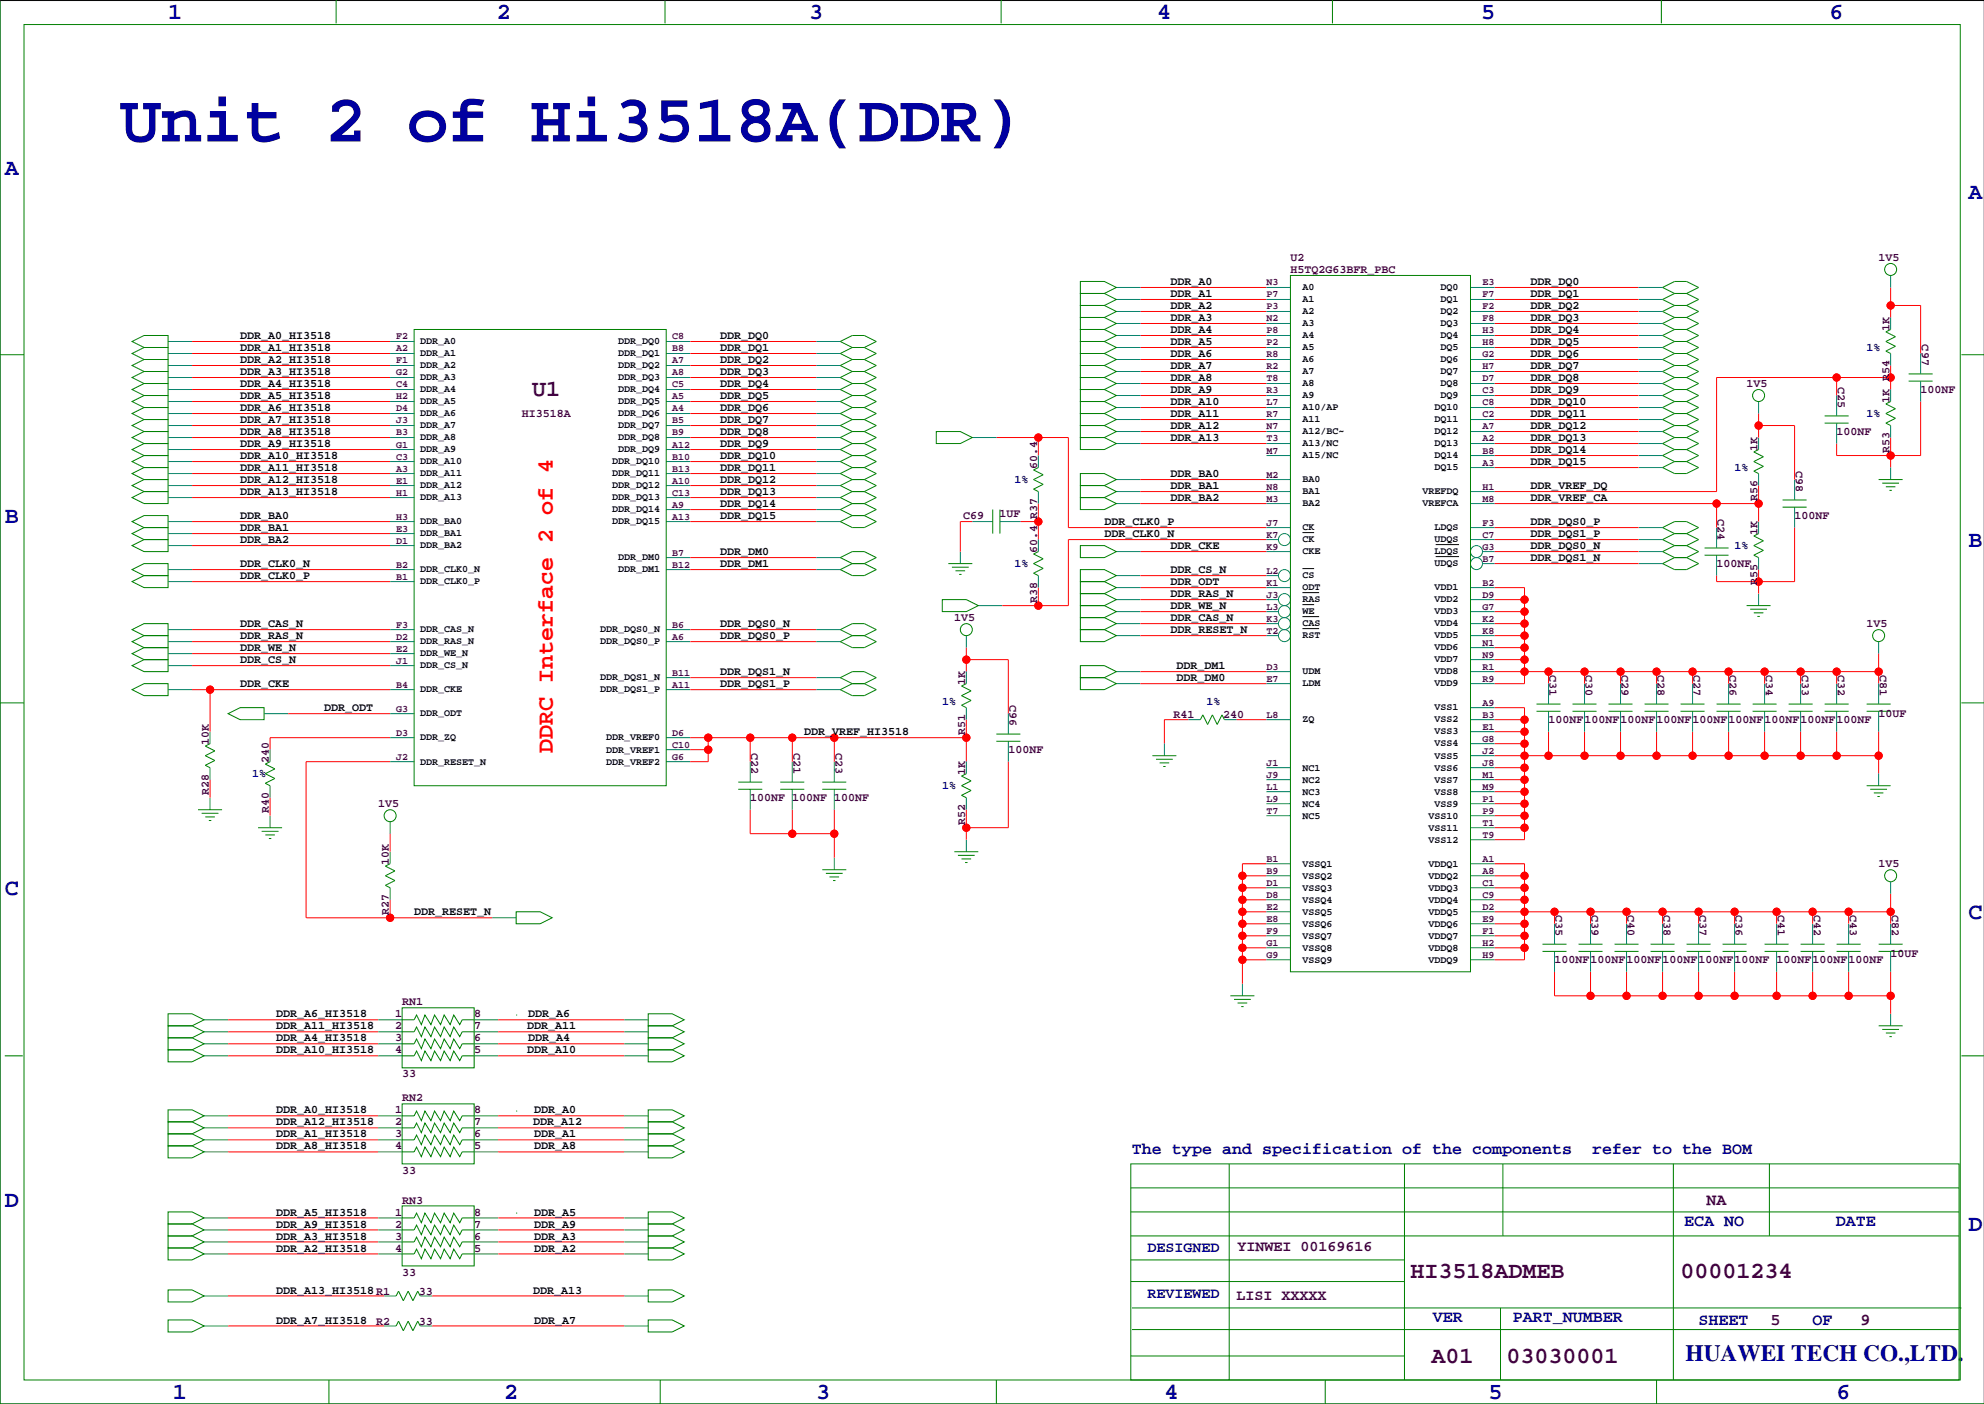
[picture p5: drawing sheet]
<svg xmlns="http://www.w3.org/2000/svg" width="420mm" height="297mm" viewBox="0 0 420 297" stroke-linecap="round" stroke-linejoin="round" font-family="sans-serif">
<defs><g id="words">
<text font-size="14.5" fill="#0000a0" x="25.4" y="29.9">Unit 2 of Hi3518A(DDR)</text>
<g font-size="4.9" fill="#0000a0">
<text x="35.6" y="3.9">1</text>
<text x="105.2" y="3.9">2</text>
<text x="171.2" y="3.9">3</text>
<text x="244.9" y="3.9">4</text>
<text x="313.4" y="3.9">5</text>
<text x="387.1" y="3.9">6</text>
<text x="1" y="36.9">A</text>
<text x="416.6" y="42">A</text>
<text x="1" y="110.6">B</text>
<text x="416.6" y="115.7">B</text>
<text x="1" y="189.3">C</text>
<text x="416.6" y="194.4">C</text>
<text x="1" y="255.4">D</text>
<text x="416.6" y="260.5">D</text>
<text x="356.6" y="288">HUAWEI TECH CO.,LTD.</text>
<text x="36.6" y="296">1</text>
<text x="106.7" y="296">2</text>
<text x="172.7" y="296">3</text>
<text x="246.4" y="296">4</text>
<text x="315" y="296">5</text>
<text x="388.6" y="296">6</text>
</g>
<g font-size="4.9" fill="#400040">
<text x="112.6" y="83.8">U1</text>
<text x="298.5" y="270.5">HI3518ADMEB</text>
<text x="355.6" y="270.5">00001234</text>
<text x="302.9" y="288.3">A01</text>
<text x="318.8" y="288.3">03030001</text>
</g>
<text font-size="4.9" fill="#f00" x="117" y="159.2" transform="rotate(-90 117 159.2)">DDRC Interface 2 of 4</text>
<g font-size="3.5" fill="#0000a0">
<text x="239.5" y="244.2">The type and specification of the components</text>
<text x="336.9" y="244.2">refer to the BOM</text>
<text x="356.4" y="259.4">ECA NO</text>
<text x="388.5" y="259.4">DATE</text>
<text x="303.1" y="279.7">VER</text>
<text x="320.1" y="279.7">PART_NUMBER</text>
<text x="359.4" y="280.3">SHEET</text>
<text x="383.5" y="280.3">OF</text>
</g>
<g font-size="3.5" fill="#400040">
<text x="361.1" y="254.9">NA</text>
<text x="374.6" y="280.3">5</text>
<text x="393.7" y="280.3">9</text>
</g>
<g font-size="3.2" fill="#0000a0">
<text x="242.8" y="264.9">DESIGNED</text>
<text x="242.8" y="274.5">REVIEWED</text>
</g>
<g font-size="3.2" fill="#400040">
<text x="261.9" y="264.7">YINWEI 00169616</text>
<text x="261.6" y="275.1">LISI XXXXX</text>
</g>
<g font-size="2.5" fill="#400040">
<text x="273.1" y="55.2">U2</text>
<text x="273.1" y="57.8">H5TQ2G63BFR_PBC</text>
<text x="397.5" y="55.2">1V5</text>
<text x="399.8" y="70" transform="rotate(-90 399.8 70)">1K</text>
<text x="406.6" y="72.9" transform="rotate(90 406.6 72.9)">C97</text>
<text x="369.6" y="81.9">1V5</text>
<text x="388.8" y="81.8" transform="rotate(90 388.8 81.8)">C25</text>
<text x="399.8" y="80.5" transform="rotate(-90 399.8 80.5)">R54</text>
<text x="406.4" y="83.2">100NF</text>
<text x="110.4" y="88.2">HI3518A</text>
<text x="399.8" y="85.2" transform="rotate(-90 399.8 85.2)">1K</text>
<text x="371.9" y="95.4" transform="rotate(-90 371.9 95.4)">1K</text>
<text x="388.6" y="92.1">100NF</text>
<text x="399.8" y="95.7" transform="rotate(-90 399.8 95.7)">R53</text>
<text x="219.5" y="99.2" transform="rotate(-90 219.5 99.2)">60.4</text>
<text x="380" y="99.6" transform="rotate(90 380 99.6)">C98</text>
<text x="371.9" y="105.9" transform="rotate(-90 371.9 105.9)">R56</text>
<text x="203.8" y="109.8">C69</text>
<text x="211.5" y="109.4">1UF</text>
<text x="219.5" y="109.7" transform="rotate(-90 219.5 109.7)">R37</text>
<text x="363.4" y="109.7" transform="rotate(90 363.4 109.7)">C24</text>
<text x="371.9" y="113.1" transform="rotate(-90 371.9 113.1)">1K</text>
<text x="379.7" y="109.8">100NF</text>
<text x="219.5" y="117" transform="rotate(-90 219.5 117)">60.4</text>
<text x="363.2" y="120">100NF</text>
<text x="371.9" y="123.7" transform="rotate(-90 371.9 123.7)">R55</text>
<text x="201.9" y="131.4">1V5</text>
<text x="219.5" y="127.5" transform="rotate(-90 219.5 127.5)">R38</text>
<text x="395" y="132.7">1V5</text>
<text x="327.9" y="142.7" transform="rotate(90 327.9 142.7)">C31</text>
<text x="335.5" y="142.7" transform="rotate(90 335.5 142.7)">C30</text>
<text x="343.1" y="142.7" transform="rotate(90 343.1 142.7)">C29</text>
<text x="350.7" y="142.7" transform="rotate(90 350.7 142.7)">C28</text>
<text x="358.4" y="142.7" transform="rotate(90 358.4 142.7)">C27</text>
<text x="366" y="142.7" transform="rotate(90 366 142.7)">C26</text>
<text x="373.6" y="142.7" transform="rotate(90 373.6 142.7)">C34</text>
<text x="381.2" y="142.7" transform="rotate(90 381.2 142.7)">C33</text>
<text x="388.8" y="142.7" transform="rotate(90 388.8 142.7)">C32</text>
<text x="397.7" y="142.7" transform="rotate(90 397.7 142.7)">C81</text>
<text x="204.2" y="144.9" transform="rotate(-90 204.2 144.9)">1K</text>
<text x="213.6" y="149.1" transform="rotate(90 213.6 149.1)">C96</text>
<text x="204.2" y="155.4" transform="rotate(-90 204.2 155.4)">R51</text>
<text x="248.3" y="152">R41</text>
<text x="258.8" y="152">240</text>
<text x="327.7" y="153">100NF</text>
<text x="335.3" y="153">100NF</text>
<text x="342.9" y="153">100NF</text>
<text x="350.5" y="153">100NF</text>
<text x="358.1" y="153">100NF</text>
<text x="365.8" y="153">100NF</text>
<text x="373.4" y="153">100NF</text>
<text x="381" y="153">100NF</text>
<text x="388.6" y="153">100NF</text>
<text x="397.5" y="151.8">10UF</text>
<text x="44.2" y="157.6" transform="rotate(-90 44.2 157.6)">10K</text>
<text x="56.9" y="161.4" transform="rotate(-90 56.9 161.4)">240</text>
<text x="159" y="159.2" transform="rotate(90 159 159.2)">C22</text>
<text x="167.9" y="159.2" transform="rotate(90 167.9 159.2)">C21</text>
<text x="176.8" y="159.2" transform="rotate(90 176.8 159.2)">C23</text>
<text x="213.4" y="159.4">100NF</text>
<text x="204.2" y="163.9" transform="rotate(-90 204.2 163.9)">1K</text>
<text x="44.2" y="168.1" transform="rotate(-90 44.2 168.1)">R28</text>
<text x="56.9" y="171.9" transform="rotate(-90 56.9 171.9)">R40</text>
<text x="80" y="170.8">1V5</text>
<text x="158.7" y="169.5">100NF</text>
<text x="167.6" y="169.5">100NF</text>
<text x="176.5" y="169.5">100NF</text>
<text x="204.2" y="174.5" transform="rotate(-90 204.2 174.5)">R52</text>
<text x="82.3" y="183" transform="rotate(-90 82.3 183)">10K</text>
<text x="397.5" y="183.5">1V5</text>
<text x="82.3" y="193.5" transform="rotate(-90 82.3 193.5)">R27</text>
<text x="329.2" y="193.5" transform="rotate(90 329.2 193.5)">C35</text>
<text x="336.8" y="193.5" transform="rotate(90 336.8 193.5)">C39</text>
<text x="344.4" y="193.5" transform="rotate(90 344.4 193.5)">C40</text>
<text x="352" y="193.5" transform="rotate(90 352 193.5)">C38</text>
<text x="359.6" y="193.5" transform="rotate(90 359.6 193.5)">C37</text>
<text x="367.3" y="193.5" transform="rotate(90 367.3 193.5)">C36</text>
<text x="376.1" y="193.5" transform="rotate(90 376.1 193.5)">C41</text>
<text x="383.8" y="193.5" transform="rotate(90 383.8 193.5)">C42</text>
<text x="391.4" y="193.5" transform="rotate(90 391.4 193.5)">C43</text>
<text x="400.3" y="193.5" transform="rotate(90 400.3 193.5)">C82</text>
<text x="328.9" y="203.8">100NF</text>
<text x="336.6" y="203.8">100NF</text>
<text x="344.2" y="203.8">100NF</text>
<text x="351.8" y="203.8">100NF</text>
<text x="359.4" y="203.8">100NF</text>
<text x="367" y="203.8">100NF</text>
<text x="375.9" y="203.8">100NF</text>
<text x="383.5" y="203.8">100NF</text>
<text x="391.2" y="203.8">100NF</text>
<text x="400" y="202.6">10UF</text>
<text x="83.6" y="215.3">1</text>
<text x="85.1" y="212.7">RN1</text>
<text x="100.3" y="215.3">8</text>
<text x="83.6" y="217.8">2</text>
<text x="83.6" y="220.3">3</text>
<text x="100.3" y="220.3">6</text>
<text x="100.3" y="217.8">7</text>
<text x="83.6" y="222.9">4</text>
<text x="85.1" y="228">33</text>
<text x="100.3" y="222.9">5</text>
<text x="85.1" y="233">RN2</text>
<text x="83.6" y="238.1">2</text>
<text x="83.6" y="235.6">1</text>
<text x="100.3" y="235.6">8</text>
<text x="100.3" y="238.1">7</text>
<text x="83.6" y="243.2">4</text>
<text x="83.6" y="240.7">3</text>
<text x="100.3" y="240.7">6</text>
<text x="100.3" y="243.2">5</text>
<text x="85.1" y="248.3">33</text>
<text x="83.6" y="257.2">1</text>
<text x="85.1" y="254.6">RN3</text>
<text x="100.3" y="257.2">8</text>
<text x="83.6" y="259.7">2</text>
<text x="83.6" y="262.2">3</text>
<text x="100.3" y="262.2">6</text>
<text x="100.3" y="259.7">7</text>
<text x="83.6" y="264.8">4</text>
<text x="85.1" y="269.9">33</text>
<text x="100.3" y="264.8">5</text>
<text x="88.6" y="273.9">33</text>
<text x="79.6" y="280.3">R2</text>
<text x="88.6" y="280.3">33</text>
</g>
<g font-size="2.5">
<text x="247.6" y="60.3">DDR_A0</text>
<text x="247.6" y="62.9">DDR_A1</text>
<text x="247.6" y="65.4">DDR_A2</text>
<text x="323.9" y="60.3">DDR_DQ0</text>
<text x="323.9" y="62.9">DDR_DQ1</text>
<text x="323.9" y="65.4">DDR_DQ2</text>
<text x="50.8" y="71.7">DDR_A0_HI3518</text>
<text x="152.4" y="71.7">DDR_DQ0</text>
<text x="247.6" y="67.9">DDR_A3</text>
<text x="247.6" y="70.5">DDR_A4</text>
<text x="323.9" y="67.9">DDR_DQ3</text>
<text x="323.9" y="70.5">DDR_DQ4</text>
<text x="50.8" y="76.8">DDR_A2_HI3518</text>
<text x="50.8" y="74.3">DDR_A1_HI3518</text>
<text x="152.4" y="76.8">DDR_DQ2</text>
<text x="152.4" y="74.3">DDR_DQ1</text>
<text x="247.6" y="73">DDR_A5</text>
<text x="247.6" y="75.6">DDR_A6</text>
<text x="323.9" y="73">DDR_DQ5</text>
<text x="323.9" y="75.6">DDR_DQ6</text>
<text x="50.8" y="81.9">DDR_A4_HI3518</text>
<text x="50.8" y="79.4">DDR_A3_HI3518</text>
<text x="152.4" y="81.9">DDR_DQ4</text>
<text x="152.4" y="79.4">DDR_DQ3</text>
<text x="247.6" y="78.1">DDR_A7</text>
<text x="247.6" y="80.6">DDR_A8</text>
<text x="247.6" y="83.2">DDR_A9</text>
<text x="323.9" y="78.1">DDR_DQ7</text>
<text x="323.9" y="80.6">DDR_DQ8</text>
<text x="323.9" y="83.2">DDR_DQ9</text>
<text x="50.8" y="89.5">DDR_A7_HI3518</text>
<text x="50.8" y="87">DDR_A6_HI3518</text>
<text x="50.8" y="84.4">DDR_A5_HI3518</text>
<text x="152.4" y="89.5">DDR_DQ7</text>
<text x="152.4" y="87">DDR_DQ6</text>
<text x="152.4" y="84.4">DDR_DQ5</text>
<text x="247.6" y="85.7">DDR_A10</text>
<text x="247.6" y="88.3">DDR_A11</text>
<text x="323.9" y="85.7">DDR_DQ10</text>
<text x="323.9" y="88.3">DDR_DQ11</text>
<text x="50.8" y="94.6">DDR_A9_HI3518</text>
<text x="50.8" y="92.1">DDR_A8_HI3518</text>
<text x="152.4" y="94.6">DDR_DQ9</text>
<text x="152.4" y="92.1">DDR_DQ8</text>
<text x="247.6" y="90.8">DDR_A12</text>
<text x="247.6" y="93.3">DDR_A13</text>
<text x="323.9" y="90.8">DDR_DQ12</text>
<text x="323.9" y="93.3">DDR_DQ13</text>
<text x="323.9" y="95.9">DDR_DQ14</text>
<text x="50.8" y="99.7">DDR_A11_HI3518</text>
<text x="50.8" y="97.1">DDR_A10_HI3518</text>
<text x="152.4" y="99.7">DDR_DQ11</text>
<text x="152.4" y="97.1">DDR_DQ10</text>
<text x="247.6" y="101">DDR_BA0</text>
<text x="323.9" y="98.4">DDR_DQ15</text>
<text x="50.8" y="104.8">DDR_A13_HI3518</text>
<text x="50.8" y="102.2">DDR_A12_HI3518</text>
<text x="152.4" y="107.3">DDR_DQ14</text>
<text x="152.4" y="104.8">DDR_DQ13</text>
<text x="152.4" y="102.2">DDR_DQ12</text>
<text x="247.6" y="106">DDR_BA2</text>
<text x="247.6" y="103.5">DDR_BA1</text>
<text x="323.9" y="106">DDR_VREF_CA</text>
<text x="323.9" y="103.5">DDR_VREF_DQ</text>
<text x="50.8" y="112.4">DDR_BA1</text>
<text x="50.8" y="109.8">DDR_BA0</text>
<text x="152.4" y="109.8">DDR_DQ15</text>
<text x="233.7" y="113.7">DDR_CLK0_N</text>
<text x="233.7" y="111.1">DDR_CLK0_P</text>
<text x="323.9" y="113.7">DDR_DQS1_P</text>
<text x="323.9" y="111.1">DDR_DQS0_P</text>
<text x="50.8" y="114.9">DDR_BA2</text>
<text x="152.4" y="117.5">DDR_DM0</text>
<text x="247.6" y="116.2">DDR_CKE</text>
<text x="323.9" y="118.7">DDR_DQS1_N</text>
<text x="323.9" y="116.2">DDR_DQS0_N</text>
<text x="50.8" y="120">DDR_CLK0_N</text>
<text x="50.8" y="122.5">DDR_CLK0_P</text>
<text x="152.4" y="120">DDR_DM1</text>
<text x="247.6" y="123.8">DDR_ODT</text>
<text x="247.6" y="121.3">DDR_CS_N</text>
<text x="247.6" y="131.4">DDR_CAS_N</text>
<text x="247.6" y="128.9">DDR_WE_N</text>
<text x="247.6" y="126.4">DDR_RAS_N</text>
<text x="50.8" y="132.7">DDR_CAS_N</text>
<text x="50.8" y="135.2">DDR_RAS_N</text>
<text x="50.8" y="137.8">DDR_WE_N</text>
<text x="152.4" y="135.2">DDR_DQS0_P</text>
<text x="152.4" y="132.7">DDR_DQS0_N</text>
<text x="247.6" y="134">DDR_RESET_N</text>
<text x="50.8" y="140.3">DDR_CS_N</text>
<text x="152.4" y="142.9">DDR_DQS1_N</text>
<text x="248.9" y="141.6">DDR_DM1</text>
<text x="50.8" y="145.4">DDR_CKE</text>
<text x="152.4" y="145.4">DDR_DQS1_P</text>
<text x="248.9" y="144.1">DDR_DM0</text>
<text x="68.6" y="150.5">DDR_ODT</text>
<text x="170.2" y="155.6">DDR_VREF_HI3518</text>
<text x="87.6" y="193.7">DDR_RESET_N</text>
<text x="58.4" y="215.3">DDR_A6_HI3518</text>
<text x="111.8" y="215.3">DDR_A6</text>
<text x="58.4" y="217.8">DDR_A11_HI3518</text>
<text x="58.4" y="220.3">DDR_A4_HI3518</text>
<text x="111.5" y="217.8">DDR_A11</text>
<text x="111.8" y="220.3">DDR_A4</text>
<text x="58.4" y="222.9">DDR_A10_HI3518</text>
<text x="111.5" y="222.9">DDR_A10</text>
<text x="58.4" y="238.1">DDR_A12_HI3518</text>
<text x="58.4" y="235.6">DDR_A0_HI3518</text>
<text x="112.8" y="238.1">DDR_A12</text>
<text x="113" y="235.6">DDR_A0</text>
<text x="58.4" y="240.7">DDR_A1_HI3518</text>
<text x="58.4" y="243.2">DDR_A8_HI3518</text>
<text x="113" y="240.7">DDR_A1</text>
<text x="113" y="243.2">DDR_A8</text>
<text x="58.4" y="257.2">DDR_A5_HI3518</text>
<text x="113" y="257.2">DDR_A5</text>
<text x="58.4" y="262.2">DDR_A3_HI3518</text>
<text x="58.4" y="259.7">DDR_A9_HI3518</text>
<text x="113" y="262.2">DDR_A3</text>
<text x="113" y="259.7">DDR_A9</text>
<text x="58.4" y="264.8">DDR_A2_HI3518</text>
<text x="113" y="264.8">DDR_A2</text>
<text x="58.4" y="273.7">DDR_A13_HI3518 R1</text>
<text x="112.8" y="273.7">DDR_A13</text>
<text x="58.4" y="280">DDR_A7_HI3518</text>
<text x="113" y="280">DDR_A7</text>
</g>
<g font-size="2.5" fill="#0000a0">
<text x="395" y="74.3">1%</text>
<text x="395" y="88.3">1%</text>
<text x="367" y="99.7">1%</text>
<text x="214.6" y="102.2">1%</text>
<text x="367" y="116.2">1%</text>
<text x="214.6" y="120">1%</text>
<text x="199.4" y="149.2">1%</text>
<text x="255.3" y="149.2">1%</text>
<text x="53.3" y="164.5">1%</text>
<text x="199.4" y="167">1%</text>
</g>
<g font-size="2.1" fill="#400040">
<text x="268" y="65.5">P3</text>
<text x="268" y="62.9">P7</text>
<text x="268" y="60.4">N3</text>
<text x="313.7" y="65.5">F2</text>
<text x="313.7" y="62.9">F7</text>
<text x="313.7" y="60.4">E3</text>
<text x="83.8" y="71.8">F2</text>
<text x="142.2" y="71.8">C8</text>
<text x="268" y="70.5">P8</text>
<text x="268" y="68">N2</text>
<text x="313.7" y="70.5">H3</text>
<text x="313.7" y="68">F8</text>
<text x="83.8" y="74.4">A2</text>
<text x="83.8" y="76.9">F1</text>
<text x="142.2" y="74.4">B8</text>
<text x="142.2" y="76.9">A7</text>
<text x="268" y="75.6">R8</text>
<text x="268" y="73.1">P2</text>
<text x="313.7" y="75.6">G2</text>
<text x="313.7" y="73.1">H8</text>
<text x="83.8" y="79.4">G2</text>
<text x="83.8" y="82">C4</text>
<text x="142.2" y="79.4">A8</text>
<text x="142.2" y="82">C5</text>
<text x="268" y="83.2">R3</text>
<text x="268" y="80.7">T8</text>
<text x="268" y="78.2">R2</text>
<text x="313.7" y="83.2">C3</text>
<text x="313.7" y="80.7">D7</text>
<text x="313.7" y="78.2">H7</text>
<text x="83.8" y="84.5">H2</text>
<text x="83.8" y="87.1">D4</text>
<text x="83.8" y="89.6">J3</text>
<text x="142.2" y="84.5">A5</text>
<text x="142.2" y="87.1">A4</text>
<text x="142.2" y="89.6">B5</text>
<text x="268" y="88.3">R7</text>
<text x="268" y="85.8">L7</text>
<text x="313.7" y="88.3">C2</text>
<text x="313.7" y="85.8">C8</text>
<text x="83.8" y="92.1">B3</text>
<text x="83.8" y="94.7">G1</text>
<text x="142.2" y="92.1">B9</text>
<text x="142.2" y="94.7">A12</text>
<text x="268" y="95.9">M7</text>
<text x="268" y="90.9">N7</text>
<text x="268" y="93.4">T3</text>
<text x="313.7" y="95.9">B8</text>
<text x="313.7" y="93.4">A2</text>
<text x="313.7" y="90.9">A7</text>
<text x="83.8" y="97.2">C3</text>
<text x="83.8" y="99.8">A3</text>
<text x="142.2" y="97.2">B10</text>
<text x="142.2" y="99.8">B13</text>
<text x="268" y="101">M2</text>
<text x="313.7" y="98.5">A3</text>
<text x="83.8" y="102.3">E1</text>
<text x="83.8" y="104.8">H1</text>
<text x="142.2" y="102.3">A10</text>
<text x="142.2" y="104.8">C13</text>
<text x="142.2" y="107.4">A9</text>
<text x="268" y="106.1">M3</text>
<text x="268" y="103.6">N8</text>
<text x="313.7" y="103.6">H1</text>
<text x="313.7" y="106.1">M8</text>
<text x="83.8" y="109.9">H3</text>
<text x="83.8" y="112.5">E3</text>
<text x="142.2" y="109.9">A13</text>
<text x="268" y="113.7">K7</text>
<text x="268" y="111.2">J7</text>
<text x="313.7" y="113.7">C7</text>
<text x="313.7" y="111.2">F3</text>
<text x="83.8" y="115">D1</text>
<text x="142.2" y="117.5">B7</text>
<text x="268" y="116.3">K9</text>
<text x="313.7" y="118.8">B7</text>
<text x="313.7" y="116.3">G3</text>
<text x="83.8" y="120.1">B2</text>
<text x="83.8" y="122.6">B1</text>
<text x="142.2" y="120.1">B12</text>
<text x="268" y="121.3">L2</text>
<text x="268" y="123.9">K1</text>
<text x="313.7" y="123.9">B2</text>
<text x="268" y="126.4">J3</text>
<text x="268" y="131.5">K3</text>
<text x="268" y="129">L3</text>
<text x="313.7" y="131.5">K2</text>
<text x="313.7" y="129">G7</text>
<text x="313.7" y="126.4">D9</text>
<text x="83.8" y="132.8">F3</text>
<text x="83.8" y="135.3">D2</text>
<text x="83.8" y="137.9">E2</text>
<text x="142.2" y="132.8">B6</text>
<text x="142.2" y="135.3">A6</text>
<text x="268" y="134">T2</text>
<text x="313.7" y="136.6">N1</text>
<text x="313.7" y="134">K8</text>
<text x="83.8" y="140.4">J1</text>
<text x="142.2" y="142.9">B11</text>
<text x="268" y="141.7">D3</text>
<text x="313.7" y="141.7">R1</text>
<text x="313.7" y="139.1">N9</text>
<text x="83.8" y="145.5">B4</text>
<text x="142.2" y="145.5">A11</text>
<text x="268" y="144.2">E7</text>
<text x="313.7" y="149.3">A9</text>
<text x="313.7" y="144.2">R9</text>
<text x="83.8" y="150.6">G3</text>
<text x="83.8" y="155.6">D3</text>
<text x="142.2" y="155.6">D6</text>
<text x="268" y="151.8">L8</text>
<text x="313.7" y="154.4">E1</text>
<text x="313.7" y="151.8">B3</text>
<text x="83.8" y="160.7">J2</text>
<text x="142.2" y="158.2">C10</text>
<text x="142.2" y="160.7">G6</text>
<text x="268" y="162">J1</text>
<text x="313.7" y="162">J8</text>
<text x="313.7" y="159.4">J2</text>
<text x="313.7" y="156.9">G8</text>
<text x="268" y="167.1">L1</text>
<text x="268" y="164.5">J9</text>
<text x="313.7" y="167.1">M9</text>
<text x="313.7" y="164.5">M1</text>
<text x="268" y="172.1">T7</text>
<text x="268" y="169.6">L9</text>
<text x="313.7" y="172.1">P9</text>
<text x="313.7" y="169.6">P1</text>
<text x="313.7" y="177.2">T9</text>
<text x="313.7" y="174.7">T1</text>
<text x="268" y="184.8">B9</text>
<text x="268" y="182.3">B1</text>
<text x="313.7" y="184.8">A8</text>
<text x="313.7" y="182.3">A1</text>
<text x="268" y="189.9">D8</text>
<text x="268" y="187.4">D1</text>
<text x="313.7" y="189.9">C9</text>
<text x="313.7" y="187.4">C1</text>
<text x="268" y="197.5">F9</text>
<text x="268" y="195">E8</text>
<text x="268" y="192.5">E2</text>
<text x="313.7" y="197.5">F1</text>
<text x="313.7" y="195">E9</text>
<text x="313.7" y="192.5">D2</text>
<text x="268" y="202.6">G9</text>
<text x="268" y="200.1">G1</text>
<text x="313.7" y="202.6">H9</text>
<text x="313.7" y="200.1">H2</text>
</g>
<g font-size="2.1">
<text x="275.6" y="64">A1</text>
<text x="275.6" y="61.4">A0</text>
<text x="304.8" y="64">DQ1</text>
<text x="304.8" y="61.4">DQ0</text>
<text x="275.6" y="71.6">A4</text>
<text x="275.6" y="69">A3</text>
<text x="275.6" y="66.5">A2</text>
<text x="304.8" y="71.6">DQ4</text>
<text x="304.8" y="69">DQ3</text>
<text x="304.8" y="66.5">DQ2</text>
<text x="88.9" y="72.8">DDR_A0</text>
<text x="88.9" y="75.4">DDR_A1</text>
<text x="88.9" y="77.9">DDR_A2</text>
<text x="130.8" y="72.8">DDR_DQ0</text>
<text x="130.8" y="75.4">DDR_DQ1</text>
<text x="130.8" y="77.9">DDR_DQ2</text>
<text x="275.6" y="76.7">A6</text>
<text x="275.6" y="74.1">A5</text>
<text x="304.8" y="76.7">DQ6</text>
<text x="304.8" y="74.1">DQ5</text>
<text x="88.9" y="80.5">DDR_A3</text>
<text x="88.9" y="83">DDR_A4</text>
<text x="130.8" y="80.5">DDR_DQ3</text>
<text x="130.8" y="83">DDR_DQ4</text>
<text x="275.6" y="81.7">A8</text>
<text x="275.6" y="79.2">A7</text>
<text x="304.8" y="81.7">DQ8</text>
<text x="304.8" y="79.2">DQ7</text>
<text x="88.9" y="85.5">DDR_A5</text>
<text x="88.9" y="88.1">DDR_A6</text>
<text x="130.8" y="85.5">DDR_DQ5</text>
<text x="130.8" y="88.1">DDR_DQ6</text>
<text x="275.6" y="89.4">A11</text>
<text x="275.6" y="86.8">A10/AP</text>
<text x="275.6" y="84.3">A9</text>
<text x="303.5" y="89.4">DQ11</text>
<text x="303.5" y="86.8">DQ10</text>
<text x="304.8" y="84.3">DQ9</text>
<text x="88.9" y="90.6">DDR_A7</text>
<text x="88.9" y="93.2">DDR_A8</text>
<text x="88.9" y="95.7">DDR_A9</text>
<text x="130.8" y="90.6">DDR_DQ7</text>
<text x="130.8" y="93.2">DDR_DQ8</text>
<text x="130.8" y="95.7">DDR_DQ9</text>
<text x="275.6" y="91.9">A12/BC~</text>
<text x="275.6" y="94.4">A13/NC</text>
<text x="303.5" y="94.4">DQ13</text>
<text x="303.5" y="91.9">DQ12</text>
<text x="88.9" y="98.2">DDR_A10</text>
<text x="88.9" y="100.8">DDR_A11</text>
<text x="129.5" y="98.2">DDR_DQ10</text>
<text x="129.5" y="100.8">DDR_DQ11</text>
<text x="275.6" y="97">A15/NC</text>
<text x="303.5" y="97">DQ14</text>
<text x="303.5" y="99.5">DQ15</text>
<text x="88.9" y="103.3">DDR_A12</text>
<text x="88.9" y="105.9">DDR_A13</text>
<text x="129.5" y="103.3">DDR_DQ12</text>
<text x="129.5" y="105.9">DDR_DQ13</text>
<text x="275.6" y="107.1">BA2</text>
<text x="275.6" y="104.6">BA1</text>
<text x="275.6" y="102.1">BA0</text>
<text x="301" y="104.6">VREFDQ</text>
<text x="301" y="107.1">VREFCA</text>
<text x="88.9" y="110.9">DDR_BA0</text>
<text x="88.9" y="113.5">DDR_BA1</text>
<text x="129.5" y="108.4">DDR_DQ14</text>
<text x="129.5" y="110.9">DDR_DQ15</text>
<text x="275.6" y="112.2">CK</text>
<text x="303.5" y="112.2">LDQS</text>
<text x="88.9" y="116">DDR_BA2</text>
<text x="130.8" y="118.6">DDR_DM0</text>
<text x="275.6" y="114.8">CK</text>
<text x="275.6" y="117.3">CKE</text>
<text x="303.5" y="119.8">UDQS</text>
<text x="303.5" y="114.8">UDQS</text>
<text x="303.5" y="117.3">LDQS</text>
<text x="88.9" y="121.1">DDR_CLK0_N</text>
<text x="88.9" y="123.6">DDR_CLK0_P</text>
<text x="130.8" y="121.1">DDR_DM1</text>
<text x="275.6" y="122.4">CS</text>
<text x="275.6" y="124.9">ODT</text>
<text x="303.5" y="124.9">VDD1</text>
<text x="275.6" y="127.5">RAS</text>
<text x="275.6" y="130">WE</text>
<text x="303.5" y="130">VDD3</text>
<text x="303.5" y="127.5">VDD2</text>
<text x="88.9" y="133.8">DDR_CAS_N</text>
<text x="88.9" y="136.3">DDR_RAS_N</text>
<text x="127" y="133.8">DDR_DQS0_N</text>
<text x="127" y="136.3">DDR_DQS0_P</text>
<text x="275.6" y="132.5">CAS</text>
<text x="275.6" y="135.1">RST</text>
<text x="303.5" y="137.6">VDD6</text>
<text x="303.5" y="135.1">VDD5</text>
<text x="303.5" y="132.5">VDD4</text>
<text x="88.9" y="138.9">DDR_WE_N</text>
<text x="88.9" y="141.4">DDR_CS_N</text>
<text x="127" y="144">DDR_DQS1_N</text>
<text x="275.6" y="142.7">UDM</text>
<text x="303.5" y="142.7">VDD8</text>
<text x="303.5" y="140.2">VDD7</text>
<text x="88.9" y="146.5">DDR_CKE</text>
<text x="127" y="146.5">DDR_DQS1_P</text>
<text x="275.6" y="145.2">LDM</text>
<text x="303.5" y="145.2">VDD9</text>
<text x="88.9" y="151.6">DDR_ODT</text>
<text x="275.6" y="152.9">ZQ</text>
<text x="303.5" y="155.4">VSS3</text>
<text x="303.5" y="152.9">VSS2</text>
<text x="303.5" y="150.3">VSS1</text>
<text x="88.9" y="156.7">DDR_ZQ</text>
<text x="88.9" y="161.7">DDR_RESET_N</text>
<text x="128.3" y="156.7">DDR_VREF0</text>
<text x="128.3" y="159.2">DDR_VREF1</text>
<text x="128.3" y="161.7">DDR_VREF2</text>
<text x="303.5" y="160.5">VSS5</text>
<text x="303.5" y="157.9">VSS4</text>
<text x="275.6" y="165.6">NC2</text>
<text x="275.6" y="163">NC1</text>
<text x="303.5" y="165.6">VSS7</text>
<text x="303.5" y="163">VSS6</text>
<text x="275.6" y="173.2">NC5</text>
<text x="275.6" y="170.6">NC4</text>
<text x="275.6" y="168.1">NC3</text>
<text x="302.3" y="173.2">VSS10</text>
<text x="303.5" y="170.6">VSS9</text>
<text x="303.5" y="168.1">VSS8</text>
<text x="302.3" y="178.3">VSS12</text>
<text x="302.3" y="175.7">VSS11</text>
<text x="275.6" y="185.9">VSSQ2</text>
<text x="275.6" y="183.3">VSSQ1</text>
<text x="302.3" y="185.9">VDDQ2</text>
<text x="302.3" y="183.3">VDDQ1</text>
<text x="275.6" y="191">VSSQ4</text>
<text x="275.6" y="188.4">VSSQ3</text>
<text x="302.3" y="191">VDDQ4</text>
<text x="302.3" y="188.4">VDDQ3</text>
<text x="275.6" y="196">VSSQ6</text>
<text x="275.6" y="193.5">VSSQ5</text>
<text x="302.3" y="196">VDDQ6</text>
<text x="302.3" y="193.5">VDDQ5</text>
<text x="275.6" y="203.7">VSSQ9</text>
<text x="275.6" y="201.1">VSSQ8</text>
<text x="275.6" y="198.6">VSSQ7</text>
<text x="302.3" y="203.7">VDDQ9</text>
<text x="302.3" y="201.1">VDDQ8</text>
<text x="302.3" y="198.6">VDDQ7</text>
</g>
</g></defs>
<path d="M419.9 .1h-419.9v296.9h419.9M275.6 112.7h2.5M303.8 117.8h4.9M303.8 115.2h4.9M275.6 120.3h2.5M275.6 125.4h3.5M275.6 130.5h3.5M275.6 127.9h2.5M275.6 133h3.5" fill="none" stroke="#000" stroke-width=".21"/>
<g fill="none" stroke="#f00" stroke-width=".21">
<path d="M40.6 72.2h41.9M40.6 74.8h41.9M40.6 77.3h41.9M40.6 79.9h41.9M146 72.2h26.7M146 74.8h26.7M146 77.3h26.7M146 79.9h26.7M241.3 78.6h26.7M241.3 76.1h26.7M241.3 73.5h26.7M241.3 71h26.7"/>
<path d="M241.3 68.4h26.7M241.3 65.9h26.7M241.3 63.4h26.7M241.3 60.8h26.7M316.2 78.6h30.5M316.2 76.1h30.5M316.2 73.5h30.5M316.2 71h30.5M316.2 68.4h30.5M316.2 65.9h30.5M316.2 63.4h30.5M316.2 60.8h30.5"/>
<path d="M388.6 79.9v3.8M400 60.8v6.4M400 77.3v5.1M400 64.6h6.4v10.2M400 79.9h-36.8v24.1h-47M40.6 92.6h41.9M40.6 82.4h41.9M40.6 84.9h41.9M40.6 87.5h41.9M40.6 90h41.9M40.6 95.1h41.9M40.6 97.6h41.9"/>
<path d="M146 92.6h26.7M146 82.4h26.7M146 84.9h26.7M146 87.5h26.7M146 90h26.7M146 95.1h26.7M146 97.6h26.7M210.8 92.6h15.3v19h41.9M219.7 92.6v3.8M241.3 93.8h26.7M241.3 91.3h26.7M241.3 88.8h26.7"/>
<path d="M241.3 86.2h26.7M241.3 83.7h26.7M241.3 81.1h26.7M316.2 93.8h30.5M316.2 91.3h30.5M316.2 88.8h30.5M316.2 86.2h30.5M316.2 83.7h30.5M316.2 81.1h30.5M316.2 96.4h30.5M316.2 98.9h30.5M372.1 90h7.6v11.5"/>
<path d="M372.1 87.5v5.1M400 92.6v6.3M406.4 84.9v11.5h-17.8v-2.6M40.6 110.3h41.9M40.6 100.2h41.9M40.6 102.7h41.9M40.6 105.3h41.9M40.6 112.9h41.9M40.6 115.4h41.9M146 110.3h26.7M146 100.2h26.7M146 102.7h26.7"/>
<path d="M146 105.3h26.7M146 107.8h26.7M146 118h26.7M205.7 110.3h-2.5v6.4M215.9 110.3h3.8M219.7 106.5v7.7M241.3 101.5h26.7M241.3 104h26.7M241.3 116.7h26.7M241.3 106.5h26.7M268 114.2h-41.9v13.9h-14M316.2 111.6h30.5"/>
<path d="M316.2 116.7h30.5M316.2 106.5h55.9M316.2 114.2h30.5M316.2 119.2h30.5M363.2 106.5v5.1M372.1 102.7v7.6M379.7 111.6v11.4h-16.5v-1.2M40.6 133.2h41.9M40.6 138.3h41.9M40.6 135.7h41.9M40.6 123h41.9M40.6 120.5h41.9"/>
<path d="M146 133.2h26.7M146 135.7h26.7M146 120.5h26.7M204.5 139.6h8.9v11.4M204.5 137v5.1M219.7 124.3v3.8M241.3 126.9h26.7M241.3 121.8h26.7M241.3 124.3h26.7M241.3 129.4h26.7M241.3 134.5h26.7M241.3 131.9h26.7"/>
<path d="M316.2 124.3h6.4v20.3h-6.4M316.2 126.9h6.4M316.2 129.4h6.4M316.2 139.6h6.4M316.2 137h6.4M316.2 134.5h6.4M316.2 131.9h6.4M372.1 120.5v5.1M397.5 138.3v6.3M40.6 140.8h41.9M40.6 145.9h41.9M44.4 145.9v8.9"/>
<path d="M61 151h21.5M82.5 156.1h-25.4v2.5M146 156.1h58.5M146 143.4h26.7M146 145.9h26.7M146 158.6h3.9M149.9 156.1v5h-3.9M158.7 156.1v5M167.6 156.1v5M176.5 156.1v5M204.5 152.3v8.8M241.3 144.6h26.7"/>
<path d="M241.3 142.1h26.7M251.5 152.3h-5.1v5M261.6 152.3h6.4M316.2 149.7h6.4v28h-6.4M316.2 152.3h6.4M316.2 154.8h6.4M316.2 157.3h6.4M316.2 159.9h81.3M316.2 142.1h81.3M327.7 142.1v2.5M327.7 154.8v5.1M335.3 142.1v2.5"/>
<path d="M335.3 154.8v5.1M342.9 142.1v2.5M342.9 154.8v5.1M350.5 142.1v2.5M350.5 154.8v5.1M358.1 142.1v2.5M358.1 154.8v5.1M365.8 142.1v2.5M365.8 154.8v5.1M373.4 142.1v2.5M373.4 154.8v5.1M381 142.1v2.5"/>
<path d="M381 154.8v5.1M388.6 142.1v2.5M388.6 154.8v5.1M397.5 154.8v8.9M44.4 165v3.8M57.1 168.8v3.8M82.5 176.4v3.8M82.5 161.1h-17.7v33.1h39.3M158.7 171.3v5.1h17.8M167.6 171.3v5.1M176.5 171.3v10.2M204.5 171.3v6.4"/>
<path d="M213.4 161.1v14h-8.9M316.2 162.4h6.4M316.2 165h6.4M316.2 167.5h6.4M316.2 170h6.4M316.2 172.6h6.4M316.2 175.1h6.4M82.5 190.4v3.8M262.9 192.9h5.1M262.9 198h5.1M262.9 195.4h5.1M262.9 190.4h5.1"/>
<path d="M262.9 187.8h5.1M262.9 185.3h5.1M268 182.7h-5.1v25.4M316.2 192.9h83.8M316.2 182.7h6.4v20.4h-6.4M316.2 198h6.4M316.2 195.4h6.4M316.2 190.4h6.4M316.2 187.8h6.4M316.2 185.3h6.4M328.9 192.9v2.5M336.5 192.9v2.5"/>
<path d="M344.2 192.9v2.5M351.8 192.9v2.5M359.4 192.9v2.5M367 192.9v2.5M375.9 192.9v2.5M383.5 192.9v2.5M391.2 192.9v2.5M400 189.1v6.3M48.3 215.8h31.7M48.3 218.3h31.7M105.4 215.8h26.7M105.4 218.3h26.7"/>
<path d="M262.9 203.1h5.1M262.9 200.5h5.1M316.2 200.5h6.4M328.9 205.6v5.1h71.1M336.5 205.6v5.1M344.2 205.6v5.1M351.8 205.6v5.1M359.4 205.6v5.1M367 205.6v5.1M375.9 205.6v5.1M383.5 205.6v5.1M391.2 205.6v5.1"/>
<path d="M400 205.6v8.9M48.3 223.4h31.7M48.3 236.1h31.7M48.3 238.6h31.7M48.3 220.8h31.7M105.4 223.4h26.7M105.4 236.1h26.7M105.4 238.6h26.7M105.4 220.8h26.7M48.3 243.7h31.7M48.3 257.7h31.7M48.3 241.2h31.7"/>
<path d="M105.4 243.7h26.7M105.4 257.7h26.7M105.4 241.2h26.7M48.3 265.3h31.7M48.3 260.2h31.7M48.3 262.7h31.7M48.3 274.2h33M91.4 274.2h40.7M105.4 265.3h26.7M105.4 260.2h26.7M105.4 262.7h26.7M48.3 280.5h33"/>
<path d="M91.4 280.5h40.7"/>
<circle cx="388.6" cy="79.9" r=".76"/>
<circle cx="400.1" cy="64.6" r=".76"/>
<circle cx="400.1" cy="79.9" r=".76"/>
<circle cx="219.7" cy="92.6" r=".76"/>
<circle cx="372.1" cy="90" r=".76"/>
<circle cx="400.1" cy="96.4" r=".76"/>
<circle cx="219.7" cy="110.3" r=".76"/>
<circle cx="363.2" cy="106.5" r=".76"/>
<circle cx="372.1" cy="106.5" r=".76"/>
<circle cx="204.5" cy="139.6" r=".76"/>
<circle cx="219.7" cy="128.1" r=".76"/>
<circle cx="322.6" cy="137" r=".76"/>
<circle cx="322.6" cy="139.6" r=".76"/>
<circle cx="322.6" cy="126.9" r=".76"/>
<circle cx="322.6" cy="131.9" r=".76"/>
<circle cx="322.6" cy="134.5" r=".76"/>
<circle cx="322.6" cy="129.4" r=".76"/>
<circle cx="372.1" cy="123" r=".76"/>
<circle cx="44.5" cy="145.9" r=".76"/>
<circle cx="149.9" cy="156.1" r=".76"/>
<circle cx="149.9" cy="158.6" r=".76"/>
<circle cx="158.8" cy="156.1" r=".76"/>
<circle cx="167.6" cy="156.1" r=".76"/>
<circle cx="176.5" cy="156.1" r=".76"/>
<circle cx="204.5" cy="156.1" r=".76"/>
<circle cx="322.6" cy="152.3" r=".76"/>
<circle cx="322.6" cy="157.3" r=".76"/>
<circle cx="322.6" cy="159.9" r=".76"/>
<circle cx="322.6" cy="154.8" r=".76"/>
<circle cx="322.6" cy="142.1" r=".76"/>
<circle cx="327.7" cy="159.9" r=".76"/>
<circle cx="327.7" cy="142.1" r=".76"/>
<circle cx="335.3" cy="159.9" r=".76"/>
<circle cx="335.3" cy="142.1" r=".76"/>
<circle cx="342.9" cy="159.9" r=".76"/>
<circle cx="342.9" cy="142.1" r=".76"/>
<circle cx="350.5" cy="159.9" r=".76"/>
<circle cx="350.5" cy="142.1" r=".76"/>
<circle cx="358.1" cy="159.9" r=".76"/>
<circle cx="358.1" cy="142.1" r=".76"/>
<circle cx="365.8" cy="159.9" r=".76"/>
<circle cx="365.8" cy="142.1" r=".76"/>
<circle cx="373.4" cy="159.9" r=".76"/>
<circle cx="373.4" cy="142.1" r=".76"/>
<circle cx="381" cy="159.9" r=".76"/>
<circle cx="381" cy="142.1" r=".76"/>
<circle cx="388.6" cy="159.9" r=".76"/>
<circle cx="388.6" cy="142.1" r=".76"/>
<circle cx="397.5" cy="159.9" r=".76"/>
<circle cx="397.5" cy="142.1" r=".76"/>
<circle cx="167.6" cy="176.4" r=".76"/>
<circle cx="176.5" cy="176.4" r=".76"/>
<circle cx="204.5" cy="175.1" r=".76"/>
<circle cx="322.6" cy="162.4" r=".76"/>
<circle cx="322.6" cy="175.1" r=".76"/>
<circle cx="322.6" cy="165" r=".76"/>
<circle cx="322.6" cy="170" r=".76"/>
<circle cx="322.6" cy="172.6" r=".76"/>
<circle cx="322.6" cy="167.5" r=".76"/>
<circle cx="82.6" cy="194.2" r=".76"/>
<circle cx="262.9" cy="187.8" r=".76"/>
<circle cx="262.9" cy="190.4" r=".76"/>
<circle cx="262.9" cy="195.4" r=".76"/>
<circle cx="262.9" cy="185.3" r=".76"/>
<circle cx="262.9" cy="198" r=".76"/>
<circle cx="262.9" cy="192.9" r=".76"/>
<circle cx="322.6" cy="187.8" r=".76"/>
<circle cx="322.6" cy="190.4" r=".76"/>
<circle cx="322.6" cy="195.4" r=".76"/>
<circle cx="322.6" cy="185.3" r=".76"/>
<circle cx="322.6" cy="198" r=".76"/>
<circle cx="322.6" cy="192.9" r=".76"/>
<circle cx="328.9" cy="192.9" r=".76"/>
<circle cx="336.6" cy="192.9" r=".76"/>
<circle cx="344.2" cy="192.9" r=".76"/>
<circle cx="351.8" cy="192.9" r=".76"/>
<circle cx="359.4" cy="192.9" r=".76"/>
<circle cx="367" cy="192.9" r=".76"/>
<circle cx="375.9" cy="192.9" r=".76"/>
<circle cx="383.5" cy="192.9" r=".76"/>
<circle cx="391.2" cy="192.9" r=".76"/>
<circle cx="400.1" cy="192.9" r=".76"/>
<circle cx="262.9" cy="200.5" r=".76"/>
<circle cx="262.9" cy="203.1" r=".76"/>
<circle cx="322.6" cy="200.5" r=".76"/>
<circle cx="336.6" cy="210.7" r=".76"/>
<circle cx="344.2" cy="210.7" r=".76"/>
<circle cx="351.8" cy="210.7" r=".76"/>
<circle cx="359.4" cy="210.7" r=".76"/>
<circle cx="367" cy="210.7" r=".76"/>
<circle cx="375.9" cy="210.7" r=".76"/>
<circle cx="383.5" cy="210.7" r=".76"/>
<circle cx="391.2" cy="210.7" r=".76"/>
<circle cx="400.1" cy="210.7" r=".76"/>
</g>
<g fill="#f00" stroke="#f00" stroke-width=".21">
<circle cx="219.7" cy="92.6" r=".76"/>
<circle cx="375.9" cy="210.7" r=".76"/>
<circle cx="383.5" cy="210.7" r=".76"/>
<circle cx="336.6" cy="210.7" r=".76"/>
<circle cx="344.2" cy="210.7" r=".76"/>
<circle cx="351.8" cy="210.7" r=".76"/>
<circle cx="359.4" cy="210.7" r=".76"/>
<circle cx="367" cy="210.7" r=".76"/>
<circle cx="391.2" cy="210.7" r=".76"/>
<circle cx="400.1" cy="210.7" r=".76"/>
<circle cx="375.9" cy="192.9" r=".76"/>
<circle cx="383.5" cy="192.9" r=".76"/>
<circle cx="322.6" cy="185.3" r=".76"/>
<circle cx="322.6" cy="187.8" r=".76"/>
<circle cx="322.6" cy="190.4" r=".76"/>
<circle cx="322.6" cy="195.4" r=".76"/>
<circle cx="322.6" cy="198" r=".76"/>
<circle cx="322.6" cy="200.5" r=".76"/>
<circle cx="322.6" cy="192.9" r=".76"/>
<circle cx="400.1" cy="192.9" r=".76"/>
<circle cx="328.9" cy="192.9" r=".76"/>
<circle cx="336.6" cy="192.9" r=".76"/>
<circle cx="344.2" cy="192.9" r=".76"/>
<circle cx="351.8" cy="192.9" r=".76"/>
<circle cx="359.4" cy="192.9" r=".76"/>
<circle cx="367" cy="192.9" r=".76"/>
<circle cx="391.2" cy="192.9" r=".76"/>
<circle cx="219.7" cy="110.3" r=".76"/>
<circle cx="388.6" cy="159.9" r=".76"/>
<circle cx="381" cy="159.9" r=".76"/>
<circle cx="373.4" cy="159.9" r=".76"/>
<circle cx="365.8" cy="159.9" r=".76"/>
<circle cx="358.1" cy="159.9" r=".76"/>
<circle cx="350.5" cy="159.9" r=".76"/>
<circle cx="342.9" cy="159.9" r=".76"/>
<circle cx="335.3" cy="159.9" r=".76"/>
<circle cx="327.7" cy="159.9" r=".76"/>
<circle cx="397.5" cy="159.9" r=".76"/>
<circle cx="322.6" cy="152.3" r=".76"/>
<circle cx="322.6" cy="154.8" r=".76"/>
<circle cx="322.6" cy="157.3" r=".76"/>
<circle cx="322.6" cy="162.4" r=".76"/>
<circle cx="322.6" cy="165" r=".76"/>
<circle cx="322.6" cy="167.5" r=".76"/>
<circle cx="322.6" cy="170" r=".76"/>
<circle cx="322.6" cy="172.6" r=".76"/>
<circle cx="322.6" cy="175.1" r=".76"/>
<circle cx="322.6" cy="159.9" r=".76"/>
<circle cx="400.1" cy="96.4" r=".76"/>
<circle cx="262.9" cy="203.1" r=".76"/>
<circle cx="262.9" cy="200.5" r=".76"/>
<circle cx="262.9" cy="198" r=".76"/>
<circle cx="262.9" cy="195.4" r=".76"/>
<circle cx="262.9" cy="192.9" r=".76"/>
<circle cx="262.9" cy="190.4" r=".76"/>
<circle cx="262.9" cy="187.8" r=".76"/>
<circle cx="262.9" cy="185.3" r=".76"/>
<circle cx="167.6" cy="176.4" r=".76"/>
<circle cx="176.5" cy="176.4" r=".76"/>
<circle cx="204.5" cy="175.1" r=".76"/>
<circle cx="388.6" cy="142.1" r=".76"/>
<circle cx="381" cy="142.1" r=".76"/>
<circle cx="373.4" cy="142.1" r=".76"/>
<circle cx="365.8" cy="142.1" r=".76"/>
<circle cx="358.1" cy="142.1" r=".76"/>
<circle cx="350.5" cy="142.1" r=".76"/>
<circle cx="342.9" cy="142.1" r=".76"/>
<circle cx="335.3" cy="142.1" r=".76"/>
<circle cx="327.7" cy="142.1" r=".76"/>
<circle cx="397.5" cy="142.1" r=".76"/>
<circle cx="322.6" cy="139.6" r=".76"/>
<circle cx="322.6" cy="137" r=".76"/>
<circle cx="322.6" cy="134.5" r=".76"/>
<circle cx="322.6" cy="131.9" r=".76"/>
<circle cx="322.6" cy="129.4" r=".76"/>
<circle cx="322.6" cy="126.9" r=".76"/>
<circle cx="322.6" cy="142.1" r=".76"/>
<circle cx="204.5" cy="139.6" r=".76"/>
<circle cx="400.1" cy="79.9" r=".76"/>
<circle cx="388.6" cy="79.9" r=".76"/>
<circle cx="363.2" cy="106.5" r=".76"/>
<circle cx="372.1" cy="106.5" r=".76"/>
<circle cx="219.7" cy="128.1" r=".76"/>
<circle cx="82.6" cy="194.2" r=".76"/>
<circle cx="44.5" cy="145.9" r=".76"/>
<circle cx="149.9" cy="158.6" r=".76"/>
<circle cx="149.9" cy="156.1" r=".76"/>
<circle cx="204.5" cy="156.1" r=".76"/>
<circle cx="176.5" cy="156.1" r=".76"/>
<circle cx="167.6" cy="156.1" r=".76"/>
<circle cx="158.8" cy="156.1" r=".76"/>
<circle cx="400.1" cy="64.6" r=".76"/>
<circle cx="372.1" cy="123" r=".76"/>
<circle cx="372.1" cy="90" r=".76"/>
</g>
<g fill="none" stroke="#008080" stroke-width=".21">
<path d="M400 58.3v2.5M35.6 72.2h5M35.6 74.8h5M35.6 79.9h5M35.6 77.3h5M82.5 72.2h5.1M82.5 74.8h5.1M82.5 79.9h5.1M82.5 77.3h5.1M141 72.2h5M141 74.8h5M141 79.9h5"/>
<path d="M141 77.3h5M172.7 72.2h5.1M172.7 74.8h5.1M172.7 79.9h5.1M172.7 77.3h5.1M236.2 78.6h5.1M236.2 71h5.1M236.2 65.9h5.1M236.2 63.4h5.1M236.2 73.5h5.1M236.2 76.1h5.1M236.2 68.4h5.1"/>
<path d="M236.2 60.8h5.1M268 78.6h5M268 71h5M268 65.9h5M268 63.4h5M268 73.5h5M268 76.1h5M268 68.4h5M268 60.8h5M311.1 78.6h5.1M311.1 71h5.1M311.1 65.9h5.1"/>
<path d="M311.1 63.4h5.1M311.1 73.5h5.1M311.1 76.1h5.1M311.1 68.4h5.1M311.1 60.8h5.1M346.7 78.6h5.1M346.7 71h5.1M346.7 65.9h5.1M346.7 63.4h5.1M346.7 73.5h5.1M346.7 76.1h5.1M346.7 68.4h5.1"/>
<path d="M346.7 60.8h5.1M400 67.2v2.5M400 74.8v2.5M406.4 74.8v4.3M35.6 84.9h5M35.6 82.4h5M35.6 97.6h5M35.6 92.6h5M35.6 95.1h5M35.6 90h5M35.6 87.5h5M82.5 84.9h5.1"/>
<path d="M82.5 82.4h5.1M82.5 97.6h5.1M82.5 92.6h5.1M82.5 95.1h5.1M82.5 90h5.1M82.5 87.5h5.1M141 84.9h5M141 82.4h5M141 97.6h5M141 92.6h5M141 95.1h5M141 90h5"/>
<path d="M141 87.5h5M172.7 84.9h5.1M172.7 82.4h5.1M172.7 97.6h5.1M172.7 92.6h5.1M172.7 95.1h5.1M172.7 90h5.1M172.7 87.5h5.1M205.7 92.6h5.1M219.7 96.4v2.5M236.2 91.3h5.1M236.2 81.1h5.1"/>
<path d="M236.2 83.7h5.1M236.2 88.8h5.1M236.2 86.2h5.1M236.2 93.8h5.1M268 96.4h5M268 91.3h5M268 81.1h5M268 83.7h5M268 88.8h5M268 86.2h5M268 93.8h5M311.1 98.9h5.1"/>
<path d="M311.1 96.4h5.1M311.1 91.3h5.1M311.1 81.1h5.1M311.1 83.7h5.1M311.1 88.8h5.1M311.1 86.2h5.1M311.1 93.8h5.1M346.7 98.9h5.1M346.7 96.4h5.1M346.7 91.3h5.1M346.7 81.1h5.1M346.7 83.7h5.1"/>
<path d="M346.7 88.8h5.1M346.7 86.2h5.1M346.7 93.8h5.1M372.1 84.9v2.6M372.1 92.6v2.5M388.6 83.7v4.3M388.6 89.5v4.3M400 82.4v2.5M400 90v2.6M400 98.9v2.6M406.4 80.6v4.3M35.6 105.3h5"/>
<path d="M35.6 102.7h5M35.6 100.2h5M35.6 112.9h5M35.6 110.3h5M35.6 115.4h5M82.5 105.3h5.1M82.5 102.7h5.1M82.5 100.2h5.1M82.5 112.9h5.1M82.5 110.3h5.1M82.5 115.4h5.1M141 105.3h5"/>
<path d="M141 102.7h5M141 100.2h5M141 107.8h5M141 110.3h5M141 118h5M172.7 105.3h5.1M172.7 102.7h5.1M172.7 100.2h5.1M172.7 107.8h5.1M172.7 110.3h5.1M172.7 118h5.1M203.2 116.7v2.5"/>
<path d="M205.7 110.3h4.4M211.6 110.3h4.3M219.7 104v2.5M219.7 114.2v2.5M236.2 116.7h5.1M236.2 104h5.1M236.2 101.5h5.1M236.2 106.5h5.1M268 111.6h5M268 114.2h2.5M268 116.7h5M268 104h5"/>
<path d="M268 101.5h5M268 106.5h5M311.1 111.6h5.1M311.1 114.2h5.1M311.1 104h5.1M311.1 106.5h5.1M313.7 119.2h2.5M313.7 116.7h2.5M346.7 119.2h5.1M346.7 111.6h5.1M346.7 114.2h5.1M346.7 116.7h5.1"/>
<path d="M363.2 111.6v4.3M363.2 117.5v4.3M372.1 100.2v2.5M372.1 110.3v2.6M372.1 118v2.5M379.7 101.5v4.3M379.7 107.3v4.3M35.6 138.3h5M35.6 133.2h5M35.6 135.7h5M35.6 120.5h5M35.6 123h5"/>
<path d="M82.5 138.3h5.1M82.5 133.2h5.1M82.5 135.7h5.1M82.5 120.5h5.1M82.5 123h5.1M141 133.2h5M141 135.7h5M141 120.5h5M172.7 133.2h5.1M172.7 135.7h5.1M172.7 120.5h5.1M204.5 134.5v2.5"/>
<path d="M207 128.1h5.1M219.7 121.8v2.5M236.2 134.5h5.1M236.2 131.9h5.1M236.2 129.4h5.1M236.2 126.9h5.1M236.2 121.8h5.1M236.2 124.3h5.1M268 134.5h2.5M268 131.9h2.5M268 129.4h2.5M268 126.9h2.5"/>
<path d="M268 121.8h2.5M268 124.3h5M311.1 134.5h5.1M311.1 131.9h5.1M311.1 129.4h5.1M311.1 126.9h5.1M311.1 139.6h5.1M311.1 137h5.1M311.1 124.3h5.1M372.1 125.6v2.5M397.5 135.7v2.6M35.6 145.9h5"/>
<path d="M35.6 140.8h5M44.4 154.8v2.5M55.9 151h5.1M57.1 158.6v2.5M82.5 145.9h5.1M82.5 140.8h5.1M82.5 151h5.1M82.5 156.1h5.1M141 143.4h5M141 145.9h5M141 156.1h5M141 158.6h5"/>
<path d="M172.7 143.4h5.1M172.7 145.9h5.1M204.5 142.1v2.5M204.5 149.7v2.6M213.4 151v4.3M213.4 156.8v4.3M236.2 144.6h5.1M236.2 142.1h5.1M246.4 157.3v2.6M251.5 152.3h2.5M259.1 152.3h2.5M268 144.6h5"/>
<path d="M268 142.1h5M268 152.3h5M311.1 144.6h5.1M311.1 142.1h5.1M311.1 159.9h5.1M311.1 157.3h5.1M311.1 154.8h5.1M311.1 152.3h5.1M311.1 149.7h5.1M327.7 144.6v4.4M327.7 150.5v4.3M335.3 144.6v4.4"/>
<path d="M335.3 150.5v4.3M342.9 144.6v4.4M342.9 150.5v4.3M350.5 144.6v4.4M350.5 150.5v4.3M358.1 144.6v4.4M358.1 150.5v4.3M365.8 144.6v4.4M365.8 150.5v4.3M373.4 144.6v4.4M373.4 150.5v4.3M381 144.6v4.4"/>
<path d="M381 150.5v4.3M388.6 144.6v4.4M388.6 150.5v4.3M397.5 144.6v4.4M397.5 150.5v4.3M44.4 162.4v2.6M44.4 168.8v2.5M57.1 166.2v2.6M57.1 172.6v2.5M82.5 173.8v2.6M82.5 161.1h5.1M141 161.1h5"/>
<path d="M158.7 161.1v4.4M158.7 167v4.3M167.6 161.1v4.4M167.6 167v4.3M176.5 161.1v4.4M176.5 167v4.3M204.5 161.1v2.6M204.5 168.8v2.5M204.5 177.7v2.5M268 172.6h5M268 170h5M268 167.5h5"/>
<path d="M268 165h5M268 162.4h5M311.1 172.6h5.1M311.1 170h5.1M311.1 167.5h5.1M311.1 165h5.1M311.1 162.4h5.1M311.1 177.7h5.1M311.1 175.1h5.1M397.5 163.7v2.5M82.5 180.2v2.5M82.5 187.8v2.6"/>
<path d="M104.1 194.2h5.1M176.5 181.5v2.5M268 198h5M268 195.4h5M268 192.9h5M268 190.4h5M268 187.8h5M268 185.3h5M268 182.7h5M311.1 198h5.1M311.1 195.4h5.1M311.1 192.9h5.1"/>
<path d="M311.1 190.4h5.1M311.1 187.8h5.1M311.1 185.3h5.1M311.1 182.7h5.1M328.9 195.4v4.4M336.5 195.4v4.4M344.2 195.4v4.4M351.8 195.4v4.4M359.4 195.4v4.4M367 195.4v4.4M375.9 195.4v4.4M383.5 195.4v4.4"/>
<path d="M391.2 195.4v4.4M400 186.5v2.6M400 195.4v4.4M43.2 215.8h5.1M43.2 218.3h5.1M80 215.8h5.1M80 218.3h5.1M100.3 215.8h5.1M100.3 218.3h5.1M132.1 215.8h5.1M132.1 218.3h5.1M262.9 208.1v2.6"/>
<path d="M268 203.1h5M268 200.5h5M311.1 203.1h5.1M311.1 200.5h5.1M328.9 201.3v4.3M336.5 201.3v4.3M344.2 201.3v4.3M351.8 201.3v4.3M359.4 201.3v4.3M367 201.3v4.3M375.9 201.3v4.3M383.5 201.3v4.3"/>
<path d="M391.2 201.3v4.3M400 201.3v4.3M400 214.5v2.5M43.2 220.8h5.1M43.2 223.4h5.1M43.2 236.1h5.1M43.2 238.6h5.1M80 220.8h5.1M80 223.4h5.1M80 236.1h5.1M80 238.6h5.1M100.3 220.8h5.1"/>
<path d="M100.3 223.4h5.1M100.3 236.1h5.1M100.3 238.6h5.1M132.1 220.8h5.1M132.1 223.4h5.1M132.1 236.1h5.1M132.1 238.6h5.1M43.2 243.7h5.1M43.2 241.2h5.1M43.2 257.7h5.1M80 243.7h5.1M80 241.2h5.1"/>
<path d="M80 257.7h5.1M100.3 243.7h5.1M100.3 241.2h5.1M100.3 257.7h5.1M132.1 243.7h5.1M132.1 241.2h5.1M132.1 257.7h5.1M43.2 265.3h5.1M43.2 260.2h5.1M43.2 274.2h5.1M43.2 262.7h5.1M80 265.3h5.1"/>
<path d="M80 260.2h5.1M80 262.7h5.1M81.3 274.2h2.5M88.9 274.2h2.5M100.3 265.3h5.1M100.3 260.2h5.1M100.3 262.7h5.1M132.1 265.3h5.1M132.1 260.2h5.1M132.1 274.2h5.1M132.1 262.7h5.1M43.2 280.5h5.1"/>
<path d="M81.3 280.5h2.5M88.9 280.5h2.5M132.1 280.5h5.1"/>
<circle cx="271.8" cy="114.2" r="1.27"/>
<circle cx="312.4" cy="119.2" r="1.27"/>
<circle cx="312.4" cy="116.7" r="1.27"/>
<circle cx="271.8" cy="131.9" r="1.27"/>
<circle cx="271.8" cy="126.9" r="1.27"/>
<circle cx="271.8" cy="134.5" r="1.27"/>
<circle cx="271.8" cy="121.8" r="1.27"/>
<circle cx="271.8" cy="129.4" r="1.27"/>
</g>
<g fill="none" stroke="#008000" stroke-width=".21">
<path d="M0 -.1v297.1h419.9M71.1 0v4.9M140.7 0v4.9M211.8 0v4.9M281.9 0v4.9M351.5 0v4.9M5.1 5.2h409.7v286.8h-409.7zM228.6 59.5h5.1l2.5 1.3-2.5 1.3h-5.1zM273 58.3h38.1v147.3h-38.1zM0 75h5.1M27.9 72.2l2.6-1.2h5.1v2.5h-5.1zM27.9 74.8l2.6-1.3h5.1v2.6h-5.1z"/>
<path d="M27.9 79.9l2.6-1.3h5.1v2.5h-5.1zM27.9 77.3l2.6-1.2h5.1v2.5h-5.1zM87.6 69.7h53.4v96.5h-53.4zM180.3 76.1l-2.5 1.2 2.5 1.3M180.3 78.6h2.6M180.3 76.1h2.6M180.3 78.6l-2.5 1.3 2.5 1.2M180.3 73.5l-2.5 1.3 2.5 1.3M180.3 73.5h2.6M180.3 73.5l-2.5-1.3 2.5-1.2h2.6l2.5 1.2-2.5 1.3M182.9 76.1l2.5 1.2-2.5 1.3M182.9 78.6l2.5 1.3-2.5 1.2"/>
<path d="M182.9 73.5l2.5 1.3-2.5 1.3M228.6 79.9h5.1l2.5 1.2-2.5 1.3h-5.1zM228.6 69.7h5.1l2.5 1.3-2.5 1.2h-5.1zM228.6 72.2h5.1l2.5 1.3-2.5 1.3h-5.1zM228.6 74.8h5.1l2.5 1.3-2.5 1.2h-5.1zM228.6 77.3h5.1l2.5 1.3-2.5 1.3h-5.1zM228.6 67.2h5.1l2.5 1.2-2.5 1.3h-5.1zM228.6 64.6h5.1l2.5 1.3-2.5 1.3h-5.1zM228.6 62.1h5.1l2.5 1.3-2.5 1.2h-5.1zM354.3 77.3l-2.5 1.3 2.5 1.3M354.3 79.9h2.6M354.3 77.3h2.6"/>
<path d="M354.3 79.9l-2.5 1.2 2.5 1.3M354.3 69.7l-2.5 1.3 2.5 1.2M354.3 72.2h2.6M354.3 69.7h2.6M354.3 64.6l-2.5 1.3 2.5 1.3M354.3 67.2h2.6M354.3 64.6h2.6M354.3 62.1l-2.5 1.3 2.5 1.2M354.3 62.1h2.6M354.3 62.1l-2.5-1.3 2.5-1.3h2.6l2.5 1.3-2.5 1.3M354.3 74.8l-2.5 1.3 2.5 1.2M354.3 74.8h2.6"/>
<path d="M354.3 72.2l-2.5 1.3 2.5 1.3M354.3 67.2l-2.5 1.2 2.5 1.3M356.9 77.3l2.5 1.3-2.5 1.3M356.9 79.9l2.5 1.2-2.5 1.3M356.9 69.7l2.5 1.3-2.5 1.2M356.9 64.6l2.5 1.3-2.5 1.3M356.9 62.1l2.5 1.3-2.5 1.2M356.9 74.8l2.5 1.3-2.5 1.2M356.9 72.2l2.5 1.3-2.5 1.3M356.9 67.2l2.5 1.2-2.5 1.3M400 69.7l-1 .5 2.1 1-2.1 1 2.1 1.1-2.1 1 1 .5M403.9 79.1h5"/>
<path d="M415 75h4.9M27.9 84.9l2.6-1.2h5.1v2.5h-5.1zM27.9 82.4l2.6-1.3h5.1v2.6h-5.1zM27.9 97.6l2.6-1.2h5.1v2.5h-5.1zM27.9 92.6l2.6-1.3h5.1v2.5h-5.1zM27.9 95.1l2.6-1.3h5.1v2.6h-5.1zM27.9 90l2.6-1.2h5.1v2.5h-5.1zM27.9 87.5l2.6-1.3h5.1v2.6h-5.1zM180.3 96.4l-2.5 1.2 2.5 1.3M180.3 98.9h2.6M180.3 96.4h2.6M180.3 98.9l-2.5 1.3 2.5 1.3"/>
<path d="M180.3 91.3l-2.5 1.3 2.5 1.2M180.3 93.8h2.6M180.3 91.3h2.6M180.3 93.8l-2.5 1.3 2.5 1.3M180.3 86.2l-2.5 1.3 2.5 1.3M180.3 88.8h2.6M180.3 86.2h2.6M180.3 88.8l-2.5 1.2 2.5 1.3M180.3 81.1l-2.5 1.3 2.5 1.3M180.3 83.7h2.6M180.3 81.1h2.6M180.3 83.7l-2.5 1.2 2.5 1.3"/>
<path d="M182.9 96.4l2.5 1.2-2.5 1.3M182.9 98.9l2.5 1.3-2.5 1.3M182.9 91.3l2.5 1.3-2.5 1.2M182.9 93.8l2.5 1.3-2.5 1.3M182.9 86.2l2.5 1.3-2.5 1.3M182.9 88.8l2.5 1.2-2.5 1.3M182.9 81.1l2.5 1.3-2.5 1.3M182.9 83.7l2.5 1.2-2.5 1.3M198.1 91.3h5.1l2.5 1.3-2.5 1.2h-5.1zM219.7 98.9l-1 .5 2 1-2 1.1 2 1-2 1 1 .5M228.6 82.4h5.1l2.5 1.3-2.5 1.2h-5.1zM228.6 92.6h5.1l2.5 1.2-2.5 1.3h-5.1z"/>
<path d="M228.6 90h5.1l2.5 1.3-2.5 1.3h-5.1zM228.6 87.5h5.1l2.5 1.3-2.5 1.2h-5.1zM228.6 84.9h5.1l2.5 1.3-2.5 1.3h-5.1zM354.3 97.6l-2.5 1.3 2.5 1.3h2.6l2.5-1.3-2.5-1.3M354.3 97.6h2.6M354.3 95.1l-2.5 1.3 2.5 1.2M354.3 95.1h2.6M354.3 90l-2.5 1.3 2.5 1.3M354.3 92.6h2.6M354.3 90h2.6M354.3 82.4h2.6M354.3 82.4l-2.5 1.3 2.5 1.2"/>
<path d="M354.3 84.9h2.6M354.3 87.5l-2.5 1.3 2.5 1.2M354.3 87.5h2.6M354.3 84.9l-2.5 1.3 2.5 1.3M354.3 92.6l-2.5 1.2 2.5 1.3M356.9 95.1l2.5 1.3-2.5 1.2M356.9 90l2.5 1.3-2.5 1.3M356.9 82.4l2.5 1.3-2.5 1.2M356.9 87.5l2.5 1.3-2.5 1.2M356.9 84.9l2.5 1.3-2.5 1.3M356.9 92.6l2.5 1.2-2.5 1.3M372.1 95.1l-1 .5 2 1-2 1 2 1.1-2 1 1 .5"/>
<path d="M386.1 88h5.1M386.1 89.5h5.1M400 84.9l-1 .6 2.1 1-2.1 1 2.1 1-2.1 1 1 .5M403.9 80.6h5M27.9 105.3l2.6-1.3h5.1v2.5h-5.1zM27.9 102.7l2.6-1.2h5.1v2.5h-5.1zM27.9 100.2l2.6-1.3h5.1v2.6h-5.1zM27.9 112.9l2.6-1.3h5.1v2.6h-5.1zM27.9 110.3l2.6-1.2h5.1v2.5h-5.1zM27.9 115.4l2.6-1.2h5.1v2.5h-5.1zM180.3 119.2h2.6M180.3 101.5h2.6"/>
<path d="M180.3 104l-2.5 1.3 2.5 1.2M180.3 106.5h2.6M180.3 104h2.6M180.3 101.5l-2.5 1.2 2.5 1.3M180.3 106.5l-2.5 1.3 2.5 1.3M180.3 109.1h2.6M180.3 109.1l-2.5 1.2 2.5 1.3h2.6l2.5-1.3-2.5-1.2M180.3 119.2l-2.5 1.3 2.5 1.3h2.6l2.5-1.3-2.5-1.3M180.3 119.2l-2.5-1.2 2.5-1.3h2.6l2.5 1.3-2.5 1.2M182.9 104l2.5 1.3-2.5 1.2M182.9 101.5l2.5 1.2-2.5 1.3M182.9 106.5l2.5 1.3-2.5 1.3"/>
<path d="M200.7 119.2h5M210.1 107.8v5.1M211.6 107.8v5.1M219.7 116.7l-1 .5 2 1-2 1 2 1.1-2 1 1 .5M228.6 102.7h5.1l2.5 1.3-2.5 1.3h-5.1zM228.6 100.2h5.1l2.5 1.3-2.5 1.2h-5.1zM228.6 105.3h5.1l2.5 1.2-2.5 1.3h-5.1zM228.6 115.4h5.1l2.5 1.3-2.5 1.3h-5.1zM354.3 118l-2.5 1.2 2.5 1.3h2.6l2.5-1.3-2.5-1.2M354.3 118h2.6M354.3 112.9l-2.5-1.3 2.5-1.3h2.6l2.5 1.3-2.5 1.3M354.3 112.9h2.6"/>
<path d="M354.3 112.9l-2.5 1.3 2.5 1.2M354.3 115.4h2.6M354.3 115.4l-2.5 1.3 2.5 1.3M356.9 112.9l2.5 1.3-2.5 1.2M356.9 115.4l2.5 1.3-2.5 1.3M360.7 115.9h5.1M360.7 117.5h5.1M372.1 112.9l-1 .5 2 1-2 1 2 1-2 1.1 1 .5M377.2 105.8h5.1M377.2 107.3h5.1M397.5 101.5h5.1M398.3 102.2h3.5"/>
<path d="M399 103h2.1M399.8 103.7h.5M27.9 138.3l2.6-1.3h5.1v2.6h-5.1zM27.9 133.2l2.6-1.3h5.1v2.6h-5.1zM27.9 135.7l2.6-1.2h5.1v2.5h-5.1zM27.9 120.5l2.6-1.3h5.1v2.6h-5.1zM27.9 123l2.6-1.2h5.1v2.5h-5.1zM180.3 134.5l-2.5-1.3 2.5-1.3h2.6l2.5 1.3-2.5 1.3M180.3 134.5h2.6M180.3 134.5l-2.5 1.2 2.5 1.3h2.6l2.5-1.3-2.5-1.2M199.4 126.9h5.1l2.5 1.2-2.5 1.3h-5.1zM201.4 120h3.6"/>
<path d="M202.2 120.8h2M202.9 121.5h.6M228.6 133.2h5.1l2.5 1.3-2.5 1.2h-5.1zM228.6 130.7h5.1l2.5 1.2-2.5 1.3h-5.1zM228.6 128.1h5.1l2.5 1.3-2.5 1.3h-5.1zM228.6 125.6h5.1l2.5 1.3-2.5 1.2h-5.1zM228.6 120.5h5.1l2.5 1.3-2.5 1.2h-5.1zM228.6 123h5.1l2.5 1.3-2.5 1.3h-5.1zM369.6 128.1h5M370.3 128.9h3.6M371.1 129.7h2M371.9 130.4h.5"/>
<path d="M0 148.7h5.1M27.9 145.9l2.6-1.3h5.1v2.6h-5.1zM27.9 140.8l2.6-1.2h5.1v2.5h-5.1zM44.4 157.3l-1 .5 2.1 1.1-2.1 1 2.1 1-2.1 1 1 .5M48.3 151l2.5-1.3h5.1v2.6h-5.1zM180.3 144.6l-2.5-1.2 2.5-1.3h2.6l2.5 1.3-2.5 1.2M180.3 144.6h2.6M180.3 144.6l-2.5 1.3 2.5 1.3h2.6l2.5-1.3-2.5-1.3M204.5 144.6l-1 .5 2 1.1-2 1 2 1-2 1 1 .5M210.8 155.3h5.1M210.8 156.8h5.1M228.6 143.4h5.1l2.5 1.2-2.5 1.3h-5.1z"/>
<path d="M228.6 140.8h5.1l2.5 1.3-2.5 1.3h-5.1zM243.8 159.9h5.1M254 152.3l.5-1.1 1 2.1 1-2.1 1.1 2.1 1-2.1 .5 1.1M325.1 149h5.1M325.1 150.5h5.1M332.7 149h5.1M332.7 150.5h5.1M340.4 149h5M340.4 150.5h5M348 149h5.1M348 150.5h5.1M355.6 149h5.1"/>
<path d="M355.6 150.5h5.1M363.2 149h5.1M363.2 150.5h5.1M370.8 149h5.1M370.8 150.5h5.1M378.5 149h5M378.5 150.5h5M386.1 149h5.1M386.1 150.5h5.1M395 149h5M395 150.5h5M415 148.7h4.9"/>
<path d="M41.9 171.3h5.1M42.7 172.1h3.5M43.4 172.8h2.1M44.2 173.6h.5M54.6 175.1h5.1M55.4 175.9h3.5M56.1 176.6h2.1M56.9 177.4h.5M57.1 161.1l-1 .6 2.1 1-2.1 1 2.1 1-2.1 1 1 .5M156.2 167h5.1M156.2 165.5h5.1M165.1 167h5.1"/>
<path d="M165.1 165.5h5.1M174 167h5.1M174 165.5h5.1M204.5 163.7l-1 .5 2 1-2 1 2 1-2 1.1 1 .5M244.6 160.6h3.6M245.4 161.4h2M246.1 162.2h.5M395 166.2h5M395.7 167h3.6M396.5 167.8h2M397.3 168.5h.5M82.5 182.7l-1 .5 2.1 1.1-2.1 1 2.1 1-2.1 1 1 .5"/>
<path d="M109.2 192.9h5.1l2.5 1.3-2.5 1.2h-5.1zM174 184h5.1M174.8 184.8h3.5M175.5 185.5h2M176.3 186.3h.5M201.9 180.2h5.1M202.7 181h3.5M203.5 181.7h2M204.2 182.5h.5M326.4 199.8h5.1M334 199.8h5.1M341.6 199.8h5.1"/>
<path d="M349.2 199.8h5.1M356.9 199.8h5M364.5 199.8h5.1M373.4 199.8h5.1M381 199.8h5.1M388.6 199.8h5.1M397.5 199.8h5.1M35.6 217h5l2.6 1.3-2.6 1.3h-5zM35.6 219.6h5l2.6 1.2-2.6 1.3h-5zM35.6 214.5h5l2.6 1.3-2.6 1.2h-5zM85.1 213.2h15.2v12.7h-15.2zM85.1 218.3h2.5l.5-1 1.1 2 .7-2 1.3 2 .7-2 1.3 2 .8-2 1.2 2 .8-2 1.3 2 .5-1h2.5"/>
<path d="M85.1 215.8h2.5l.5-1.1 1.1 2.1 .7-2.1 1.3 2.1 .7-2.1 1.3 2.1 .8-2.1 1.2 2.1 .8-2.1 1.3 2.1 .5-1h2.5M109.2 214.7h.1M137.2 219.6h5l2.6 1.2-2.6 1.3h-5zM137.2 217h5l2.6 1.3-2.6 1.3h-5zM137.2 214.5h5l2.6 1.3-2.6 1.2h-5zM260.3 210.7h5.1M261.1 211.4h3.6M261.9 212.2h2M262.6 213h.5M326.4 201.3h5.1M334 201.3h5.1M341.6 201.3h5.1"/>
<path d="M349.2 201.3h5.1M356.9 201.3h5M364.5 201.3h5.1M373.4 201.3h5.1M381 201.3h5.1M388.6 201.3h5.1M397.5 201.3h5.1M397.5 217h5.1M398.3 217.8h3.5M399 218.6h2.1M399.8 219.3h.5M1 223.4h3.8"/>
<path d="M35.6 239.9h5l2.6 1.3-2.6 1.2h-5zM35.6 234.8h5l2.6 1.3-2.6 1.2h-5zM35.6 237.3h5l2.6 1.3-2.6 1.3h-5zM35.6 222.1h5l2.6 1.3-2.6 1.2h-5zM85.1 233.5h15.2v12.7h-15.2zM85.1 223.4h2.5l.5-1 1.1 2 .7-2 1.3 2 .7-2 1.3 2 .8-2 1.2 2 .8-2 1.3 2 .5-1h2.5M85.1 220.8h2.5l.5-1 1.1 2.1 .7-2.1 1.3 2.1 .7-2.1 1.3 2.1 .8-2.1 1.2 2.1 .8-2.1 1.3 2.1 .5-1.1h2.5M85.1 238.6h2.5l.5-1 1.1 2 .7-2 1.3 2 .7-2 1.3 2 .8-2 1.2 2 .8-2 1.3 2 .5-1h2.5M85.1 236.1h2.5l.5-1 1.1 2 .7-2 1.3 2 .7-2 1.3 2 .8-2 1.2 2 .8-2 1.3 2 .5-1h2.5M109.2 235.1h.1M137.2 239.9h5l2.6 1.3-2.6 1.2h-5zM137.2 234.8h5l2.6 1.3-2.6 1.2h-5z"/>
<path d="M137.2 237.3h5l2.6 1.3-2.6 1.3h-5zM137.2 222.1h5l2.6 1.3-2.6 1.2h-5zM415 223.4h4.9M35.6 242.4h5l2.6 1.3-2.6 1.3h-5zM35.6 258.9h5l2.6 1.3-2.6 1.3h-5zM35.6 256.4h5l2.6 1.3-2.6 1.2h-5zM85.1 255.1h15.2v12.7h-15.2zM85.1 243.7h2.5l.5-1 1.1 2 .7-2 1.3 2 .7-2 1.3 2 .8-2 1.2 2 .8-2 1.3 2 .5-1h2.5M85.1 241.2h2.5l.5-1.1 1.1 2.1 .7-2.1 1.3 2.1 .7-2.1 1.3 2.1 .8-2.1 1.2 2.1 .8-2.1 1.3 2.1 .5-1h2.5M85.1 257.7h2.5l.5-1 1.1 2 .7-2 1.3 2 .7-2 1.3 2 .8-2 1.2 2 .8-2 1.3 2 .5-1h2.5M109.2 256.7h.1M137.2 242.4h5l2.6 1.3-2.6 1.3h-5z"/>
<path d="M137.2 258.9h5l2.6 1.3-2.6 1.3h-5zM137.2 256.4h5l2.6 1.3-2.6 1.2h-5zM239.3 246.2h175.2v45.8h-175.2zM239.3 251.3h175.2M239.3 256.4h175.2M260.1 246.2v45.8M297.2 246.2v45.8M318 246.2v15.3M354.1 246.2v45.8M374.4 246.2v15.3M35.6 264h5l2.6 1.3-2.6 1.3h-5zM35.6 279.3h5l2.6 1.2-2.6 1.3h-5z"/>
<path d="M35.6 272.9h5l2.6 1.3-2.6 1.2h-5zM35.6 261.5h5l2.6 1.2-2.6 1.3h-5zM83.8 274.2l.5-1 1 2 1.1-2 1 2 1-2 .5 1M85.1 265.3h2.5l.5-1 1.1 2 .7-2 1.3 2 .7-2 1.3 2 .8-2 1.2 2 .8-2 1.3 2 .5-1h2.5M85.1 262.7h2.5l.5-1 1.1 2.1 .7-2.1 1.3 2.1 .7-2.1 1.3 2.1 .8-2.1 1.2 2.1 .8-2.1 1.3 2.1 .5-1.1h2.5M85.1 260.2h2.5l.5-1 1.1 2 .7-2 1.3 2 .7-2 1.3 2 .8-2 1.2 2 .8-2 1.3 2 .5-1h2.5M137.2 272.9h5l2.6 1.3-2.6 1.2h-5zM137.2 279.3h5l2.6 1.2-2.6 1.3h-5zM137.2 264h5l2.6 1.3-2.6 1.3h-5zM137.2 261.5h5l2.6 1.2-2.6 1.3h-5zM239.3 266.6h57.9M239.3 261.5h175.2"/>
<path d="M239.3 271.1h57.9M239.5 276.7h175.5M317.5 276.7v15.3M69.6 292v5M83.8 280.5l.5-1 1 2 1.1-2 1 2 1-2 .5 1M139.7 292v5M210.8 292v5M239.3 286.9h57.9M239.5 281.3h175M280.4 292v5M350.5 292v5M383.5 287.4h.1"/>
<circle cx="400" cy="57" r="1.27"/>
<circle cx="372.1" cy="83.7" r="1.27"/>
<circle cx="204.5" cy="133.2" r="1.27"/>
<circle cx="397.5" cy="134.5" r="1.27"/>
<circle cx="82.5" cy="172.6" r="1.27"/>
<circle cx="400" cy="185.3" r="1.27"/>
</g>
<use href="#words"/>
</svg>
